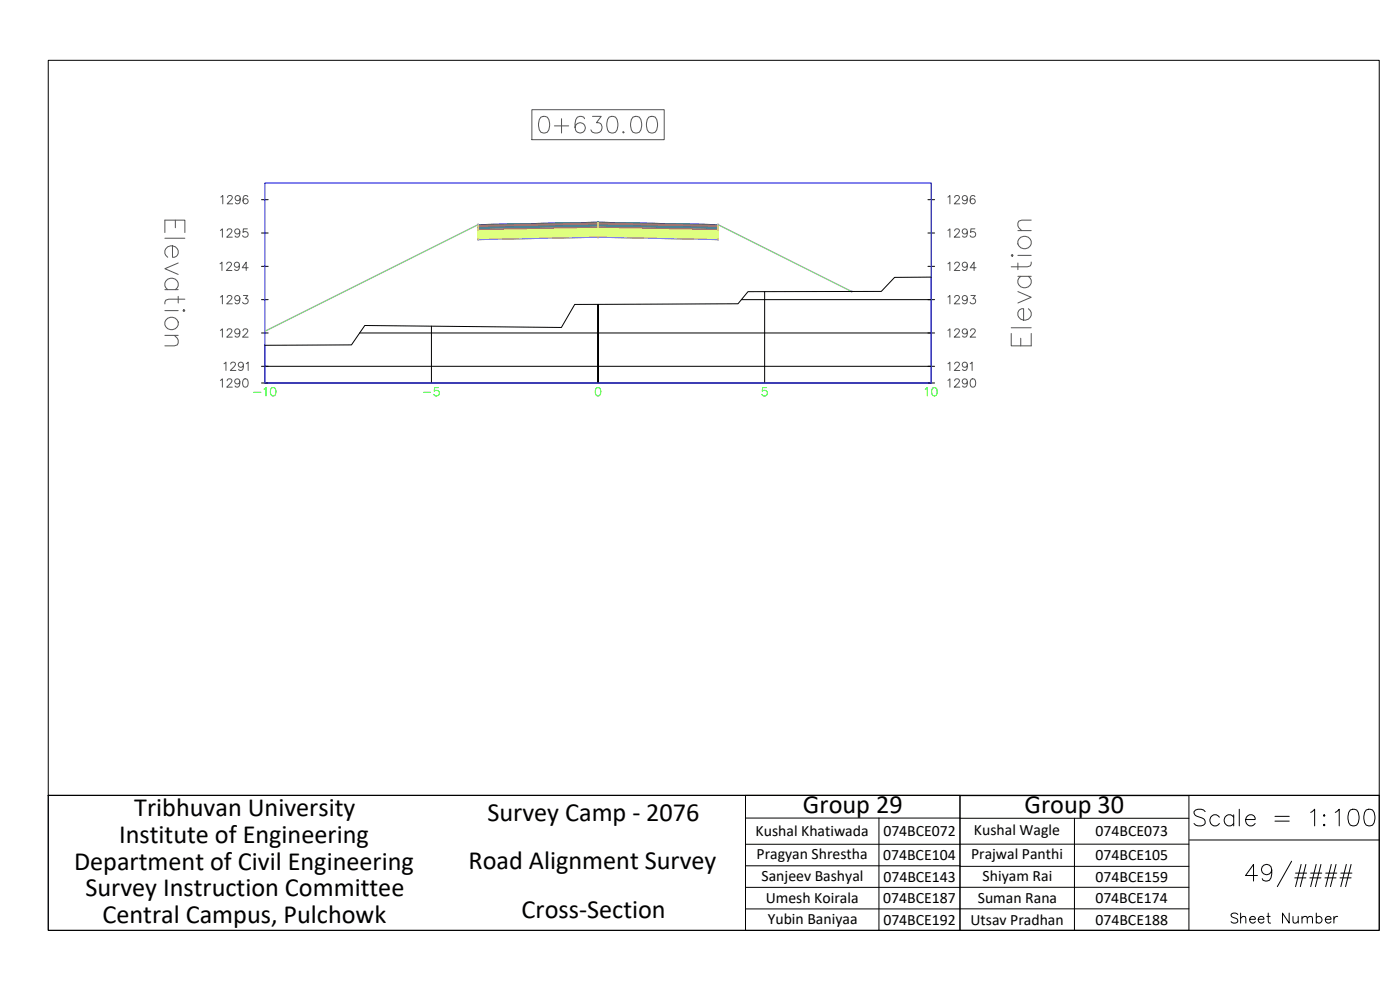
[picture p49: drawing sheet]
<svg xmlns="http://www.w3.org/2000/svg" width="420mm" height="297mm" viewBox="0 0 420 297" stroke-linecap="round" stroke-linejoin="round" font-family="sans-serif">
<defs><g id="words">
<text font-size="8.8" x="357" y="249.1">Scale = 1:100</text>
<g font-size="7.9">
<text x="40.3" y="244.7">Tribhuvan University</text>
<text x="241" y="244">Group 29</text>
<text x="307.5" y="244.1">Group 30</text>
<text x="146.3" y="246.4">Survey Camp - 2076</text>
<text x="35.7" y="252.8">Institute of Engineering</text>
<text x="22.2" y="261">Department of Civil Engineering</text>
<text x="140.6" y="260.7">Road Alignment Survey</text>
<text x="25.6" y="268.9">Survey Instruction Committee</text>
<text x="156.5" y="275.5">Cross-Section</text>
<text x="30.7" y="277.1">Central Campus, Pulchowk</text>
</g>
<text font-size="6.6" x="368.3" y="278.3">Sheet Number</text>
<g font-size="4.7">
<text x="226.8" y="251">Kushal Khatiwada</text>
<text x="265.1" y="250.9">074BCE072</text>
<text x="292.3" y="250.6">Kushal Wagle</text>
<text x="328.8" y="250.9">074BCE073</text>
<text x="227" y="257.7">Pragyan Shrestha</text>
<text x="291.4" y="257.8">Prajwal Panthi</text>
<text x="265" y="258">074BCE104</text>
<text x="328.8" y="258.1">074BCE105</text>
<text x="228.6" y="264.2">Sanjeev Bashyal</text>
<text x="265.1" y="264.5">074BCE143</text>
<text x="294.9" y="264.3">Shiyam Rai</text>
<text x="328.8" y="264.6">074BCE159</text>
<text x="229.8" y="271.1">Umesh Koirala</text>
<text x="265.1" y="271">074BCE187</text>
<text x="293.5" y="271">Suman Rana</text>
<text x="328.7" y="271">074BCE174</text>
<text x="230.4" y="277.1">Yubin Baniyaa</text>
<text x="265.1" y="277.4">074BCE192</text>
<text x="291.3" y="277.5">Utsav Pradhan</text>
<text x="328.8" y="277.4">074BCE188</text>
</g>
</g></defs>
<!-- layer: C-ANNO-VFRM -->
<path d="M76.1 117.7h2.2M79.2 116.8l.6-.5v2.5M81.5 116.4a.8 .8 0 0 1 1.2 .4 1.26 1.26 0 0 1-.8 2 1.6 1.6 0 0 1-.4-2.4zM127.1 117.7h2.1M131.6 116.3h-1.2l-.1 1.1a.88 .88 0 0 1 1.4 0 .88 .88 0 0 1-.2 1.3 .88 .88 0 0 1-1.3-.4M179 116.4a.81 .81 0 0 1 1.2 .4 1.26 1.26 0 0 1-.8 2 1.59 1.59 0 0 1-.4-2.4zM230.1 116.3h-1.2l-.1 1.1a.88 .88 0 0 1 1.3-.1 .88 .88 0 0 1-.2 1.4 .88 .88 0 0 1-1.3-.4M277.7 116.8l.6-.5v2.5M280 116.4a.81 .81 0 0 1 1.1 .4 1.26 1.26 0 0 1-.8 2 1.59 1.59 0 0 1-.3-2.4z" fill="none" stroke="#0f0" stroke-width=".3"/>
<!-- layer: C-ROAD-SCTN-VIEW -->
<g fill="none" stroke="#545454" stroke-width=".3">
<path d="M159.6 32.9h39.7v9h-39.7zM162.3 35.1a1.63 1.63 0 0 1 2.4 .8 4.1 4.1 0 0 1-.5 3.8 1.63 1.63 0 0 1-2.3-.7 4.2 4.2 0 0 1 .4-3.9zM166.4 37.8h4.3M168.5 35.6v4.3M175.4 35.6a1.49 1.49 0 0 0-2.1-.5 4.6 4.6 0 0 0-.5 4.1 1.55 1.55 0 0 0 2.5 .2 1.55 1.55 0 0 0-.6-2.5 1.55 1.55 0 0 0-2.1 1.3M177.8 34.9h2.6l-1.4 1.9a1.61 1.61 0 0 1 1.7 1.9 1.61 1.61 0 0 1-2.2 1.2l-.7-.2-.5-.7M182.8 35.1a1.63 1.63 0 0 1 2.4 .8 4.1 4.1 0 0 1-.5 3.8 1.63 1.63 0 0 1-2.4-.7 4.2 4.2 0 0 1 .5-3.9zM187.1 39.4l-.2 .3 .2 .2 .2-.2M190 35.1a1.63 1.63 0 0 1 2.3 .8 4.1 4.1 0 0 1-.4 3.8 1.63 1.63 0 0 1-2.4-.7 4.2 4.2 0 0 1 .5-3.9zM194.7 35.1a1.63 1.63 0 0 1 2.4 .8 4.1 4.1 0 0 1-.5 3.8 1.63 1.63 0 0 1-2.4-.7 4.2 4.2 0 0 1 .5-3.9zM66.3 59.1l.6-.4v2.5M68.3 59.3l.5-.6 .8 .2a.78 .78 0 0 1-.2 1.1l-1.2 1.2h1.6"/>
<path d="M72.1 59.5a.78 .78 0 0 1-1.1 .6 .78 .78 0 0 1-.3-1.2 .78 .78 0 0 1 1.3 .1 1.73 1.73 0 0 1-.6 2.2l-.6-.2-.1-.2M74.4 59a.72 .72 0 0 0-.7-.3 .72 .72 0 0 0-.7 .4 1.47 1.47 0 0 0 .6 2.1 .78 .78 0 0 0 .9-.7 .78 .78 0 0 0-.7-.9 .78 .78 0 0 0-.9 .7M284.5 59.1l.6-.4v2.5M286.5 59.3l.5-.6 .8 .2a.78 .78 0 0 1-.2 1.1l-1.2 1.2h1.7M290.3 59.5a.78 .78 0 0 1-1.1 .6 .78 .78 0 0 1-.3-1.2 .78 .78 0 0 1 1.3 .1 1.73 1.73 0 0 1-.6 2.2l-.6-.2-.1-.2M292.6 59a.72 .72 0 0 0-.7-.3 .72 .72 0 0 0-.6 .4 1.47 1.47 0 0 0 .6 2.1 .78 .78 0 0 0 .8-.7 .78 .78 0 0 0-.7-.9 .78 .78 0 0 0-.8 .7M49.5 69.8v-3.7h6v3.7M49.5 71.5h6M51.8 73.8v3.4a1.72 1.72 0 0 0 1.8-1.7 1.72 1.72 0 0 0-1.8-1.7 1.89 1.89 0 0 0-2.2 1.1 1.89 1.89 0 0 0 .7 2.3M52.6 66.1v2.2M53.5 78.9l-4 1.7 4 1.7M66 79.1l.6-.4v2.5"/>
<path d="M66.1 69.1l.6-.4v2.5M68 79.3l.5-.6h.5l.5 .4-.4 .9-1.2 1.2h1.7M68.2 69.3l.4-.6 .9 .2a.76 .76 0 0 1-.3 1.1l-1.2 1.2h1.7M71.9 79.5a.78 .78 0 0 1-1.1 .6 .78 .78 0 0 1-.3-1.2 .78 .78 0 0 1 1.2 .1 1.75 1.75 0 0 1-.6 2.2l-.5-.2-.2-.2M72 69.5a.78 .78 0 0 1-1.1 .7 .78 .78 0 0 1-.3-1.2 .78 .78 0 0 1 1.3 0 1.33 1.33 0 0 1-.9 2.2l-.4-.4M74.2 68.7h-1.2l-.1 1a.88 .88 0 0 1 1.4 0 .88 .88 0 0 1-.2 1.3 .88 .88 0 0 1-1.3-.3M284.5 79.1l.6-.4v2.5M284.5 69.1l.6-.4v2.5M286.5 79.3l.5-.6 .8 .2a.78 .78 0 0 1-.2 1.1l-1.2 1.2h1.7M286.5 69.3l.5-.6 .8 .2a.78 .78 0 0 1-.2 1.1l-1.2 1.2h1.7M290.3 79.5a.78 .78 0 0 1-1.1 .6 .78 .78 0 0 1-.3-1.2 .78 .78 0 0 1 1.3 .1 1.74 1.74 0 0 1-.6 2.2l-.6-.2-.1-.2M290.3 69.5a.78 .78 0 0 1-1.1 .6 .78 .78 0 0 1-.3-1.2 .78 .78 0 0 1 1.3 .1 1.73 1.73 0 0 1-.6 2.2l-.6-.2-.1-.2"/>
<path d="M292.6 68.7h-1.2l-.1 1a.88 .88 0 0 1 1.3 0 .88 .88 0 0 1-.2 1.3 .88 .88 0 0 1-1.2-.3M303.8 76.3l.3 .3-.3 .3-.3-.3zM305.5 78.9v2M305.5 76.6h4M305.5 69.2h4M309.5 78.6l-.3 1.2-.9 .3h-4.8M309.5 66.1h-2.9l-.8 .2-.3 .6v.9l1.1 1.4M49.5 86.9h4M49.5 93.2h4M50.3 86.9a1.98 1.98 0 0 1 .6-3.4 1.98 1.98 0 0 1 2.6 2.3l-.9 1.1M53.5 88.9v2M54.9 93.2l.3-.3 .3 .3-.3 .3z"/>
<path d="M55.5 89.8h-4.9l-.8 .3-.3 1.1M66.1 99.1l.6-.4v2.5M66.1 89.1l.6-.4v2.5M68.2 99.3l.4-.6 .9 .2a.76 .76 0 0 1-.3 1.1l-1.2 1.2h1.7M68.2 89.3l.4-.6 .9 .2a.76 .76 0 0 1-.3 1.1l-1.2 1.2h1.7M72 99.5a.78 .78 0 0 1-1.1 .7 .78 .78 0 0 1-.3-1.2 .78 .78 0 0 1 1.3 0 1.32 1.32 0 0 1-.9 2.2l-.4-.4M72 89.5a.78 .78 0 0 1-1.1 .7 .78 .78 0 0 1-.3-1.2 .78 .78 0 0 1 1.3 0 1.33 1.33 0 0 1-.9 2.2l-.4-.4M72.9 99.3l.5-.6 .8 .2a.76 .76 0 0 1-.2 1.1l-1.2 1.2h1.7M73 88.7h1.4l-.8 .9a.84 .84 0 0 1 .7 1.4 .84 .84 0 0 1-1.5-.3M74.5 80.3h-1.8l1.2-1.6v2.5M284.5 99.1l.6-.4v2.5M284.5 89.1l.6-.4v2.5"/>
<path d="M286.5 99.3l.5-.6 .8 .2a.78 .78 0 0 1-.2 1.1l-1.2 1.2h1.7M286.5 89.3l.5-.6 .8 .2a.78 .78 0 0 1-.2 1.1l-1.2 1.2h1.7M290.3 99.5a.78 .78 0 0 1-1.1 .6 .78 .78 0 0 1-.3-1.2 .78 .78 0 0 1 1.3 .1 1.72 1.72 0 0 1-.6 2.2l-.6-.2-.1-.2M290.3 89.5a.78 .78 0 0 1-1.1 .6 .78 .78 0 0 1-.3-1.2 .78 .78 0 0 1 1.3 .1 1.74 1.74 0 0 1-.6 2.2l-.6-.2-.1-.2M291.3 99.3l.4-.6 .9 .2a.78 .78 0 0 1-.3 1.1l-1.1 1.2h1.6M291.4 88.7h1.3l-.7 .9a.83 .83 0 0 1 .6 1.3 .83 .83 0 0 1-1.4-.2M292.9 80.3h-1.7l1.1-1.6v2.5M303.5 98.3h6M305.5 87.5l4 1.7-4 1.7M305.5 82.9h4M306.3 82.9a1.98 1.98 0 0 0 .6 3.4 1.98 1.98 0 0 0 2.6-2.2l-.9-1.2M308.6 92.6a1.98 1.98 0 0 1-.5 3.5 1.98 1.98 0 0 1-2.6-2.3 1.53 1.53 0 0 1 1.7-1.2v3.5"/>
<path d="M49.5 100.6h4M52.3 100.6l1.2 1.5v.8l-.3 .6-.9 .3h-2.8M66.1 114.1l.6-.4v2.5M67.2 109.1l.6-.4v2.5M68.2 114.3l.4-.6 .9 .2a.76 .76 0 0 1-.3 1.1l-1.2 1.2h1.7M69.2 109.3l.5-.6 .9 .2a.78 .78 0 0 1-.3 1.1l-1.2 1.2h1.7M72 114.5a.78 .78 0 0 1-1.1 .7 .78 .78 0 0 1-.3-1.2 .78 .78 0 0 1 1.3 0 1.33 1.33 0 0 1-.9 2.2l-.4-.4M73 109.5a.78 .78 0 0 1-1 .6 .78 .78 0 0 1-.3-1.2 .78 .78 0 0 1 1.2 .1 1.72 1.72 0 0 1-.6 2.2l-.6-.2-.1-.2M73.2 113.8a.82 .82 0 0 1 1.2 .3 1.26 1.26 0 0 1-.9 2.1 1.59 1.59 0 0 1-.3-2.4zM73.9 109.1l.6-.4v2.5M284.5 114.1l.6-.4v2.5M284.5 109.1l.6-.4v2.5"/>
<path d="M286.5 114.3l.5-.6 .8 .2a.78 .78 0 0 1-.2 1.1l-1.2 1.2h1.7M286.5 109.3l.5-.6 .8 .2a.78 .78 0 0 1-.2 1.1l-1.2 1.2h1.7M290.3 114.5a.78 .78 0 0 1-1.1 .6 .78 .78 0 0 1-.3-1.2 .78 .78 0 0 1 1.3 .1 1.74 1.74 0 0 1-.6 2.2l-.6-.2-.1-.2M290.3 109.5a.78 .78 0 0 1-1.1 .6 .78 .78 0 0 1-.3-1.2 .78 .78 0 0 1 1.3 .1 1.72 1.72 0 0 1-.6 2.2l-.6-.2-.1-.2M291.2 109.1l.5-.4v2.5M291.5 113.8a.82 .82 0 0 1 1.2 .3 1.26 1.26 0 0 1-.8 2.1 1.61 1.61 0 0 1-.4-2.4zM303.5 100.1v3.7h6v-3.7M306.3 101.5v2.3"/>
<circle cx="307.4" cy="72.8" r="1.98"/>
<circle cx="51.5" cy="97.1" r="1.98"/>
</g>
<g fill="none" stroke="#000" stroke-width=".3">
<path d="M78.5 59.9h2M278.5 59.9h2M78.5 79.9h2M78.5 69.9h2M278.5 79.9h2M278.5 69.9h2M78.5 99.9h2M78.5 89.9h2M107.9 99.9h172.6M129.5 97.9v17M222.5 89.9h58M229.5 87.5v27.4"/>
<path d="M78.5 114.9h202M78.5 109.9h202M79.5 114.9v-11.3l26-.1 4-5.8 59 .6 4-7 49-.2 3-3.6 40-.1 4-4.2 11-.1v31.8M179.5 114.9v-23.6v23.6"/>
</g>
<path d="M79.5 54.9h200v60h-200z" fill="none" stroke="#00f" stroke-width=".3"/>
<g fill="#7f9fff" stroke="#7f9fff" stroke-width=".3">
<path d="M167 66.9l12.5-.2v.2z"/>
<path d="M156 67.4l11-.5h12.5z"/>
<path d="M179.5 66.7l12.5 .2h-12.5z"/>
<path d="M179.5 66.9h12.5l23.5 .5z"/>
<path d="M143.5 67.4h12.5l11-.5zM143.5 67.4h12.5l-12.5 .3z"/>
<path d="M179.5 66.9l23.5 .5h12.5zM203 67.4h12.5v.3z"/>
</g>
<path d="M143.5 67.4l36-.7v.2l-36 .8zM179.5 66.7l36 .7v.3l-36-.8z" fill="none" stroke="#5c73b8" stroke-width=".3"/>
<g fill="#ffdf7f" stroke="#ffdf7f" stroke-width=".3">
<path d="M167 67.2l12.5-.3v.3z"/>
<path d="M156 67.7l11-.5h12.5z"/>
<path d="M179.5 66.9l12.5 .3h-12.5z"/>
<path d="M179.5 67.2h12.5l23.5 .5z"/>
<path d="M143.5 67.7h12.5l11-.5zM143.5 67.7h12.5l-12.5 .2z"/>
<path d="M179.5 67.2l23.5 .5h12.5zM203 67.7h12.5v.2z"/>
</g>
<path d="M143.5 67.7l36-.8v.3l-36 .7zM179.5 66.9l36 .8v.2l-36-.7z" fill="none" stroke="#b8a15c" stroke-width=".3"/>
<g fill="#4a8395" stroke="#4a8395" stroke-width=".3">
<path d="M143.5 67.9l36-.7v.7z"/>
<path d="M143.5 67.9h36v.3z"/>
<path d="M179.5 67.2l36 .7h-36z"/>
<path d="M179.5 67.9h36v.3z"/>
<path d="M143.5 67.9v.3h36zM143.5 68.2h36l-36 .7z"/>
<path d="M179.5 67.9v.3h36zM179.5 68.2h36v.7z"/>
</g>
<path d="M143.5 67.9l36-.7v1l-36 .7zM179.5 67.2l36 .7v1l-36-.7z" fill="none" stroke="#4a7095" stroke-width=".3"/>
<g fill="#dfff7f" stroke="#dfff7f" stroke-width=".3">
<path d="M143.5 68.9l36-.7v.7z"/>
<path d="M143.5 68.9h36v2.3z"/>
<path d="M179.5 68.2l36 .7h-36z"/>
<path d="M179.5 68.9h36v2.3z"/>
<path d="M143.5 68.9v2.3h36zM143.5 71.2h36l-36 .7z"/>
<path d="M179.5 68.9v2.3h36zM179.5 71.2h36v.7z"/>
</g>
<path d="M143.5 68.9l36-.7v3l-36 .7zM179.5 68.2l36 .7v3l-36-.7z" fill="none" stroke="#a5dd00" stroke-width=".3"/>
<path d="M179.3 66.5l.4 .4M179.7 66.5l-.4 .4" fill="none" stroke="#0ff" stroke-width=".3"/>
<g fill="none" stroke="#f00" stroke-width=".3">
<circle cx="143.5" cy="67.4" r=".15"/>
<circle cx="215.5" cy="67.4" r=".15"/>
</g>
<g fill="none" stroke="#d0d" stroke-width=".3">
<circle cx="143.5" cy="68.9" r=".15"/>
<circle cx="143.5" cy="67.9" r=".15"/>
<circle cx="143.5" cy="71.9" r=".15"/>
<circle cx="179.5" cy="67.2" r=".15"/>
<circle cx="179.5" cy="68.2" r=".15"/>
<circle cx="179.5" cy="71.2" r=".15"/>
<circle cx="179.5" cy="66.9" r=".15"/>
<circle cx="215.5" cy="67.9" r=".15"/>
<circle cx="215.5" cy="71.9" r=".15"/>
<circle cx="215.5" cy="68.9" r=".15"/>
<circle cx="255.6" cy="87.5" r=".15"/>
</g>
<g fill="none" stroke="#ff7f7f" stroke-width=".3">
<circle cx="143.5" cy="67.7" r=".15"/>
<circle cx="215.5" cy="67.7" r=".15"/>
</g>
<path d="M255.6 87.5l-40.1-20.1-36-.7-36 .7-64 32" fill="none" stroke="#7f9fff" stroke-width=".3"/>
<path d="M143.5 67.4l36-.7 36 .7" fill="none" stroke="#396472" stroke-width=".3"/>
<path d="M143.5 67.7l36-.8 36 .8" fill="none" stroke="#95704a" stroke-width=".3"/>
<path d="M143.5 67.9l36-.7 36 .7" fill="none" stroke="#b8735c" stroke-width=".3"/>
<path d="M143.5 68.9l36-.7 36 .7" fill="none" stroke="#b88a5c" stroke-width=".3"/>
<path d="M143.5 71.9l36-.7 36 .7" fill="none" stroke="#ffdf7f" stroke-width=".3"/>
<path d="M143.5 71.9l36-.7 36 .7M143.5 67.4l-64 32M215.5 67.4l40.1 20.1" fill="none" stroke="#f0f" stroke-width=".3"/>
<path d="M143.5 67.4v4.5M179.5 66.7v4.5M215.5 67.4v4.5" fill="none" stroke="#ff0" stroke-width=".3"/>
<path d="M143.4 67.3l-.1 .2M143.5 67.3l.1 .1M143.6 67.5h-.2M215.4 67.3l-.1 .2M215.5 67.3l.1 .1M215.6 67.5h-.2" fill="none" stroke="#dcdcdc" stroke-width=".3"/>
<path d="M143.5 67.4l-64 32M215.5 67.4l40.1 20.1" fill="none" stroke="#7fff7f" stroke-width=".3"/>
<!-- layer: 0 -->
<g fill="none" stroke="#000" stroke-width=".3">
<path d="M14.5 18.1h399.4v220.6h-399.4zM14.5 238.7h399.4v40.4h-399.4zM223.7 238.7h64.4v40.5h-64.4zM288.1 238.7h68.7v40.5h-68.7zM223.7 245.4h64.4M223.7 259.8h64.4M263.8 245.4v33.8M288.1 245.5h68.7M288.1 259.9h68.7M322.5 245.5v33.7M356.8 253.3h-133.1M357 252h56.9"/>
<path d="M387.6 258.4l-4.3 7.6M390.5 259.4l-1.7 6.6M391.9 259.4l-1.7 6.6M395 259.4l-1.7 6.6M396.4 259.4l-1.6 6.6M399.5 259.4l-1.6 6.6M401 259.4l-1.7 6.6M404.1 259.4l-1.7 6.6M405.5 259.4l-1.7 6.6M223.7 266.2h64.4M223.7 272.7h64.4M288.1 266.2h68.7"/>
<path d="M288.1 272.7h68.7M377.4 262.7h-3.6l2.4-3.3v5M381.7 261a1.55 1.55 0 0 1-2.2 1.3 1.55 1.55 0 0 1-.6-2.4 1.55 1.55 0 0 1 2.5 .2 4.6 4.6 0 0 1-.4 4 1.49 1.49 0 0 1-2.2-.5M388.6 263.4h3.3M388.8 262h3.3M393.1 263.4h3.3M393.3 262h3.4M397.6 263.4h3.4M397.9 262h3.3M402.1 263.4h3.4M402.4 262h3.3"/>
</g>
<use href="#words"/>
</svg>
